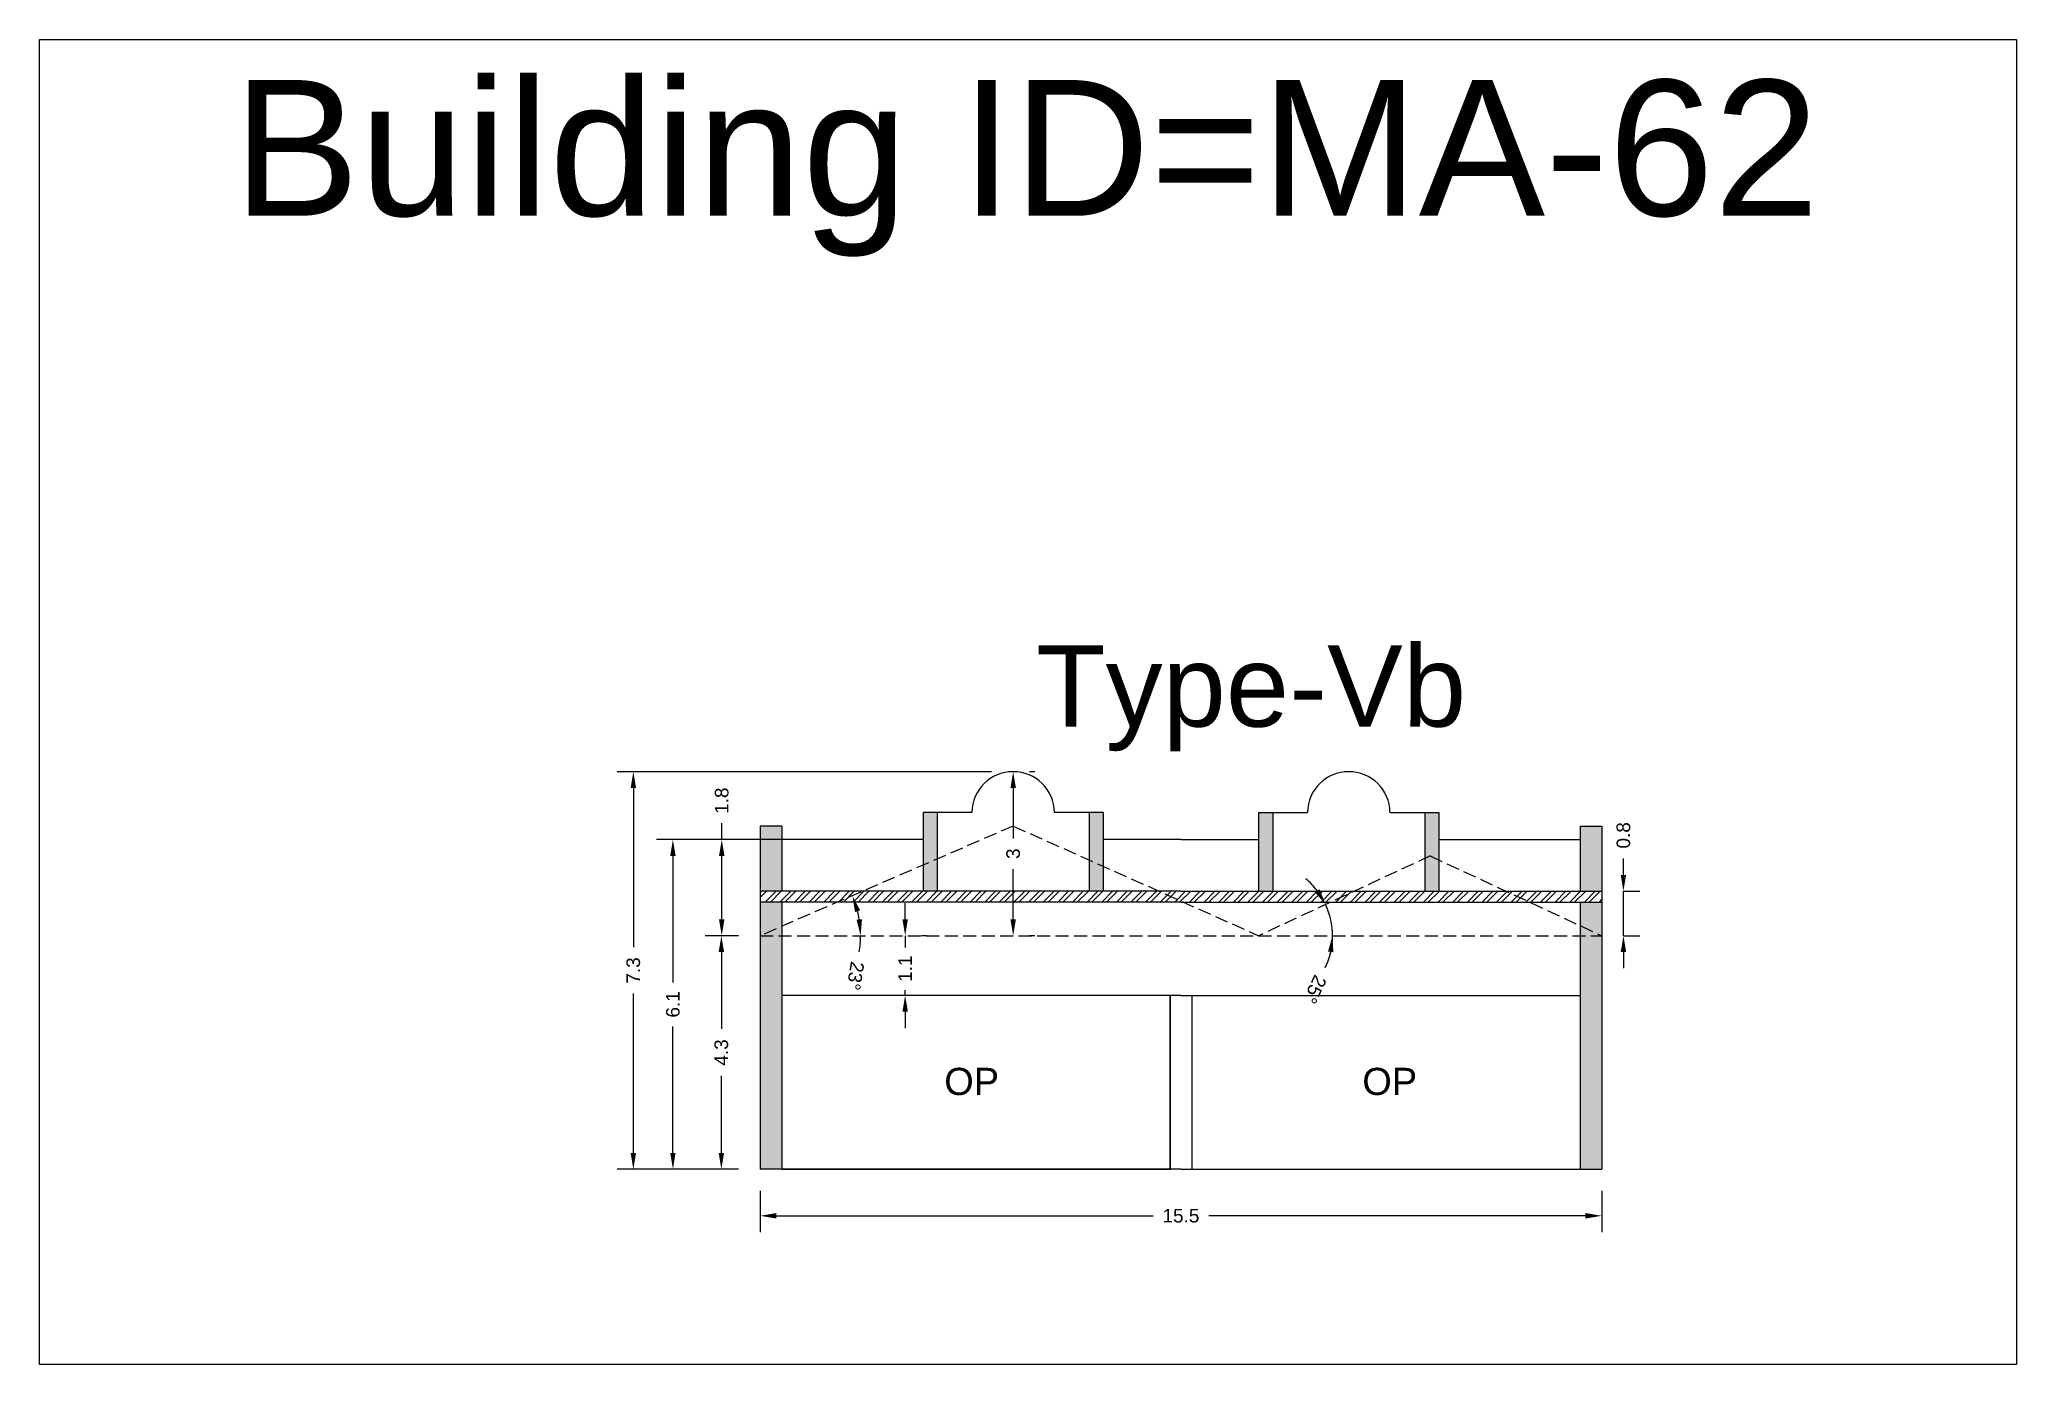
# Model space of a CAD drawing. Header units: metres. Extents: x 3416649 to 3417100, y -6712966 to -6712690.
# Drawn here: x 3416703.87 to 3416740.27, y -6712923.92 to -6712899.52 of the extents above; entities that cross this region are included whole.
import ezdxf

# ---------------------------------------------------------------- set-up
doc = ezdxf.new("R2010")
doc.units = ezdxf.units.M
doc.linetypes.add('ACAD_ISO02W100', pattern=[15, 12, -3])
doc.layers.add('Dotted', color=7, linetype='ACAD_ISO02W100', plot=False)
doc.styles.get("Standard").update_dxf_attribs({"font": 'arial.ttf'})
doc.dimstyles.new('ISO-25', dxfattribs={"dimtxt": 0.25, "dimasz": 0.3, "dimexe": 0.3, "dimexo": 0.4, "dimgap": 0.2, "dimtad": 0, "dimdec": 1, "dimdsep": 46, "dimtxsty": 'Standard', "dimcen": 2.5, "dimadec": 0, "dimazin": 0, "dimtfac": 1, "dimtdec": 1, "dimtmove": 0, "dimatfit": 3, "dimfxl": 1, "dimarcsym": 0})

# ---------------------------------------------------------------- blocks, each defined once
blk = doc.blocks.new('*D509')
at = {"color": 0, "lineweight": -2, "transparency": 16777216}
for p, q in [((3416717.137, -6712920.721), (3416717.137, -6712921.479)), ((3416732.637, -6712920.721), (3416732.637, -6712921.479)), ((3416717.437, -6712921.179), (3416724.373, -6712921.179)), ((3416732.337, -6712921.179), (3416725.4, -6712921.179))]:
    blk.add_line(p, q, dxfattribs=at)
at = {"color": 0, "transparency": 16777216}
for points in [[(3416717.437, -6712921.129), (3416717.437, -6712921.229), (3416717.137, -6712921.179)], [(3416732.337, -6712921.129), (3416732.337, -6712921.229), (3416732.637, -6712921.179)]]:
    blk.add_solid(points, dxfattribs=at)
at = {"layer": 'Defpoints', "color": 0, "transparency": 16777216}
for p in [(3416717.137, -6712920.321), (3416732.637, -6712920.321), (3416732.637, -6712921.179)]:
    blk.add_point(p, dxfattribs=at)
at = {"color": 0, "transparency": 16777216, "insert": (3416724.887, -6712921.179), "char_height": 0.25, "attachment_point": 5}
blk.add_mtext('15.5', dxfattribs=at)
blk = doc.blocks.new('*D510')
at = {"color": 0, "lineweight": -2, "transparency": 16777216}
for start, end in [(9.2958, 14.1397), (350.7042, 360)]:
    blk.add_arc((3416717.137, -6712916.021), 1.851, start, end, dxfattribs=at)
at = {"color": 0, "transparency": 16777216}
for points in [[(3416718.884, -6712915.585), (3416718.979, -6712915.553), (3416718.835, -6712915.285)], [(3416719.013, -6712915.718), (3416718.913, -6712915.726), (3416718.988, -6712916.021)]]:
    blk.add_solid(points, dxfattribs=at)
at = {"layer": 'Defpoints', "color": 0, "transparency": 16777216}
for p in [(3416721.797, -6712914.001), (3416718.919, -6712915.523), (3416717.137, -6712916.021), (3416717.137, -6712916.021), (3416732.637, -6712916.021)]:
    blk.add_point(p, dxfattribs=at)
at = {"color": 0, "transparency": 16777216, "insert": (3416718.891, -6712916.762), "char_height": 0.25, "attachment_point": 5, "rotation": 260.7042}
blk.add_mtext('23°', dxfattribs=at)
blk = doc.blocks.new('*D511')
at = {"color": 0, "lineweight": -2, "transparency": 16777216}
for start, end in [(37.6028, 50.2583), (0, 24.9474), (334.5313, 0), (334.6891, 347.3445)]:
    blk.add_arc((3416726.317, -6712916.021), 1.361, start, end, dxfattribs=at)
at = {"color": 0, "transparency": 16777216}
for points in [[(3416727.438, -6712915.165), (3416727.352, -6712915.217), (3416727.551, -6712915.447)], [(3416727.595, -6712916.314), (3416727.694, -6712916.325), (3416727.677, -6712916.021)]]:
    blk.add_solid(points, dxfattribs=at)
at = {"layer": 'Defpoints', "color": 0, "transparency": 16777216}
for p in [(3416729.477, -6712914.551), (3416727.621, -6712915.632), (3416717.137, -6712916.021), (3416726.317, -6712916.021), (3416732.637, -6712916.021)]:
    blk.add_point(p, dxfattribs=at)
at = {"color": 0, "transparency": 16777216, "insert": (3416727.353, -6712917.01), "char_height": 0.25, "attachment_point": 5, "rotation": 244.5313}
blk.add_mtext('25°', dxfattribs=at)
blk = doc.blocks.new('*D512')
at = {"color": 0, "lineweight": -2, "transparency": 16777216}
for p, q in [((3416716.737, -6712916.021), (3416716.123, -6712916.021)), ((3416716.423, -6712916.321), (3416716.423, -6712917.738)), ((3416716.423, -6712920.021), (3416716.423, -6712918.604)), ((3416716.737, -6712920.321), (3416716.123, -6712920.321))]:
    blk.add_line(p, q, dxfattribs=at)
at = {"color": 0, "transparency": 16777216}
for points in [[(3416716.373, -6712916.321), (3416716.473, -6712916.321), (3416716.423, -6712916.021)], [(3416716.373, -6712920.021), (3416716.473, -6712920.021), (3416716.423, -6712920.321)]]:
    blk.add_solid(points, dxfattribs=at)
at = {"layer": 'Defpoints', "color": 0, "transparency": 16777216}
for p in [(3416716.423, -6712916.021), (3416717.137, -6712916.021), (3416717.137, -6712920.321)]:
    blk.add_point(p, dxfattribs=at)
at = {"color": 0, "transparency": 16777216, "insert": (3416716.423, -6712918.171), "char_height": 0.25, "attachment_point": 5, "rotation": 90}
blk.add_mtext('4.3', dxfattribs=at)
blk = doc.blocks.new('*D513')
at = {"color": 0, "lineweight": -2, "transparency": 16777216}
for p, q in [((3416717.86, -6712914.251), (3416716.13, -6712914.251)), ((3416716.43, -6712914.251), (3416716.43, -6712913.951)), ((3416716.43, -6712915.721), (3416716.43, -6712914.551)), ((3416716.737, -6712916.021), (3416716.13, -6712916.021))]:
    blk.add_line(p, q, dxfattribs=at)
at = {"color": 0, "transparency": 16777216}
for points in [[(3416716.38, -6712914.551), (3416716.48, -6712914.551), (3416716.43, -6712914.251)], [(3416716.38, -6712915.721), (3416716.48, -6712915.721), (3416716.43, -6712916.021)]]:
    blk.add_solid(points, dxfattribs=at)
at = {"layer": 'Defpoints', "color": 0, "transparency": 16777216}
for p in [(3416716.43, -6712914.251), (3416718.26, -6712914.251), (3416717.137, -6712916.021)]:
    blk.add_point(p, dxfattribs=at)
at = {"color": 0, "transparency": 16777216, "insert": (3416716.43, -6712913.535), "char_height": 0.25, "attachment_point": 5, "rotation": 90}
blk.add_mtext('1.8', dxfattribs=at)
blk = doc.blocks.new('*D514')
at = {"color": 0, "lineweight": -2, "transparency": 16777216}
for p, q in [((3416722.197, -6712913.001), (3416722.097, -6712913.001)), ((3416721.797, -6712913.301), (3416721.797, -6712914.229)), ((3416721.797, -6712915.721), (3416721.797, -6712914.793)), ((3416722.197, -6712916.021), (3416722.097, -6712916.021))]:
    blk.add_line(p, q, dxfattribs=at)
at = {"color": 0, "transparency": 16777216}
for points in [[(3416721.747, -6712913.301), (3416721.847, -6712913.301), (3416721.797, -6712913.001)], [(3416721.747, -6712915.721), (3416721.847, -6712915.721), (3416721.797, -6712916.021)]]:
    blk.add_solid(points, dxfattribs=at)
at = {"layer": 'Defpoints', "color": 0, "transparency": 16777216}
for p in [(3416721.797, -6712913.001), (3416721.797, -6712916.021), (3416721.797, -6712916.021)]:
    blk.add_point(p, dxfattribs=at)
at = {"color": 0, "transparency": 16777216, "insert": (3416721.797, -6712914.511), "char_height": 0.25, "attachment_point": 5, "rotation": 90}
blk.add_mtext('3', dxfattribs=at)
blk = doc.blocks.new('*D515')
at = {"color": 0, "lineweight": -2, "transparency": 16777216}
for p, q in [((3416719.808, -6712915.721), (3416719.808, -6712915.421)), ((3416719.808, -6712916.021), (3416719.808, -6712916.238)), ((3416720.208, -6712916.021), (3416720.108, -6712916.021)), ((3416719.808, -6712917.121), (3416719.808, -6712917.021)), ((3416720.208, -6712917.121), (3416720.108, -6712917.121)), ((3416719.808, -6712917.421), (3416719.808, -6712917.721))]:
    blk.add_line(p, q, dxfattribs=at)
at = {"color": 0, "transparency": 16777216}
for points in [[(3416719.758, -6712915.721), (3416719.858, -6712915.721), (3416719.808, -6712916.021)], [(3416719.758, -6712917.421), (3416719.858, -6712917.421), (3416719.808, -6712917.121)]]:
    blk.add_solid(points, dxfattribs=at)
at = {"layer": 'Defpoints', "color": 0, "transparency": 16777216}
for p in [(3416719.808, -6712916.021), (3416719.808, -6712916.021), (3416719.808, -6712917.121)]:
    blk.add_point(p, dxfattribs=at)
at = {"color": 0, "transparency": 16777216, "insert": (3416719.808, -6712916.629), "char_height": 0.25, "attachment_point": 5, "rotation": 90}
blk.add_mtext('1.1', dxfattribs=at)
blk = doc.blocks.new('*D516')
at = {"color": 0, "lineweight": -2, "transparency": 16777216}
for p, q in [((3416717.46, -6712914.251), (3416715.231, -6712914.251)), ((3416715.531, -6712914.551), (3416715.531, -6712916.882)), ((3416715.531, -6712920.021), (3416715.531, -6712917.69)), ((3416716.737, -6712920.321), (3416715.231, -6712920.321))]:
    blk.add_line(p, q, dxfattribs=at)
at = {"color": 0, "transparency": 16777216}
for points in [[(3416715.481, -6712914.551), (3416715.581, -6712914.551), (3416715.531, -6712914.251)], [(3416715.481, -6712920.021), (3416715.581, -6712920.021), (3416715.531, -6712920.321)]]:
    blk.add_solid(points, dxfattribs=at)
at = {"layer": 'Defpoints', "color": 0, "transparency": 16777216}
for p in [(3416715.531, -6712914.251), (3416717.86, -6712914.251), (3416717.137, -6712920.321)]:
    blk.add_point(p, dxfattribs=at)
at = {"color": 0, "transparency": 16777216, "insert": (3416715.531, -6712917.286), "char_height": 0.25, "attachment_point": 5, "rotation": 90}
blk.add_mtext('6.1', dxfattribs=at)
blk = doc.blocks.new('*D517')
at = {"color": 0, "lineweight": -2, "transparency": 16777216}
for p, q in [((3416721.397, -6712913.001), (3416714.502, -6712913.001)), ((3416714.802, -6712913.301), (3416714.802, -6712916.235)), ((3416714.802, -6712920.021), (3416714.802, -6712917.088)), ((3416716.737, -6712920.321), (3416714.502, -6712920.321))]:
    blk.add_line(p, q, dxfattribs=at)
at = {"color": 0, "transparency": 16777216}
for points in [[(3416714.752, -6712913.301), (3416714.852, -6712913.301), (3416714.802, -6712913.001)], [(3416714.752, -6712920.021), (3416714.852, -6712920.021), (3416714.802, -6712920.321)]]:
    blk.add_solid(points, dxfattribs=at)
at = {"layer": 'Defpoints', "color": 0, "transparency": 16777216}
for p in [(3416714.802, -6712913.001), (3416721.797, -6712913.001), (3416717.137, -6712920.321)]:
    blk.add_point(p, dxfattribs=at)
at = {"color": 0, "transparency": 16777216, "insert": (3416714.802, -6712916.661), "char_height": 0.25, "attachment_point": 5, "rotation": 90}
blk.add_mtext('7.3', dxfattribs=at)
blk = doc.blocks.new('*D518')
at = {"color": 0, "lineweight": -2, "transparency": 16777216}
for p, q in [((3416733.036, -6712914.901), (3416733.036, -6712914.601)), ((3416733.036, -6712916.021), (3416733.036, -6712915.201)), ((3416733.037, -6712915.201), (3416733.336, -6712915.201)), ((3416733.037, -6712916.021), (3416733.336, -6712916.021)), ((3416733.036, -6712916.321), (3416733.036, -6712916.621))]:
    blk.add_line(p, q, dxfattribs=at)
at = {"color": 0, "transparency": 16777216}
for points in [[(3416732.986, -6712914.901), (3416733.086, -6712914.901), (3416733.036, -6712915.201)], [(3416732.986, -6712916.321), (3416733.086, -6712916.321), (3416733.036, -6712916.021)]]:
    blk.add_solid(points, dxfattribs=at)
at = {"layer": 'Defpoints', "color": 0, "transparency": 16777216}
for p in [(3416732.637, -6712915.201), (3416733.036, -6712915.201), (3416732.637, -6712916.021)]:
    blk.add_point(p, dxfattribs=at)
at = {"color": 0, "transparency": 16777216, "insert": (3416733.036, -6712914.173), "char_height": 0.25, "attachment_point": 5, "rotation": 90}
blk.add_mtext('0.8', dxfattribs=at)

msp = doc.modelspace()

# ---------------------------------------------------------------- hatches: boundary and pattern name
h = msp.add_hatch(color=256)
h.dxf.hatch_style = 1
h.paths.add_polyline_path([(3416717.137, -6712916.021), (3416717.537, -6712916.021), (3416717.537, -6712920.321), (3416717.137, -6712920.321)])
h.paths.add_polyline_path([(3416717.137, -6712915.401), (3416717.537, -6712915.401), (3416717.537, -6712915.835), (3416717.137, -6712916.021)])
h.paths.add_polyline_path([(3416717.537, -6712915.835), (3416717.537, -6712916.021), (3416717.137, -6712916.021)], flags=17)
h.paths.add_polyline_path([(3416717.137, -6712914.001), (3416717.537, -6712914.001), (3416717.537, -6712915.201), (3416717.137, -6712915.201)])
h.paths.add_polyline_path([(3416720.137, -6712914.625), (3416720.297, -6712914.551), (3416720.397, -6712914.598), (3416720.397, -6712915.201), (3416720.137, -6712915.201)])
h.paths.add_polyline_path([(3416720.137, -6712913.751), (3416720.397, -6712913.751), (3416720.397, -6712914.598), (3416720.297, -6712914.551), (3416720.137, -6712914.625)])
h.paths.add_polyline_path([(3416723.197, -6712913.751), (3416723.457, -6712913.751), (3416723.457, -6712915.201), (3416723.197, -6712915.201)])
h = msp.add_hatch(color=256)
h.dxf.hatch_style = 1
h.paths.add_polyline_path([(3416732.637, -6712916.021), (3416732.237, -6712916.021), (3416732.237, -6712920.321), (3416732.637, -6712920.321)])
h.paths.add_polyline_path([(3416732.637, -6712915.401), (3416732.237, -6712915.401), (3416732.237, -6712915.835), (3416732.637, -6712916.021)])
h.paths.add_polyline_path([(3416732.237, -6712915.835), (3416732.237, -6712916.021), (3416732.637, -6712916.021)], flags=17)
h.paths.add_polyline_path([(3416732.637, -6712914.001), (3416732.237, -6712914.001), (3416732.237, -6712915.201), (3416732.637, -6712915.201)])
h.paths.add_polyline_path([(3416729.637, -6712914.625), (3416729.477, -6712914.551), (3416729.377, -6712914.598), (3416729.377, -6712915.201), (3416729.637, -6712915.201)])
h.paths.add_polyline_path([(3416729.637, -6712913.751), (3416729.377, -6712913.751), (3416729.377, -6712914.598), (3416729.477, -6712914.551), (3416729.637, -6712914.625)])
h.paths.add_polyline_path([(3416726.577, -6712913.751), (3416726.317, -6712913.751), (3416726.317, -6712915.201), (3416726.577, -6712915.201)])
h = msp.add_hatch()
h.set_pattern_fill('ANSI32', color=256, scale=0.02)
h.set_pattern_definition([(45, (-8.98398, 0), (-0.134703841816, 0.134703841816), []), (45, (-8.89418, 0), (-0.134703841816, 0.134703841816), [])])
h.paths.add_polyline_path([(3416724.887, -6712915.201), (3416717.137, -6712915.201), (3416717.137, -6712915.401), (3416724.887, -6712915.401), (3416732.637, -6712915.401), (3416732.637, -6712915.201)])

# ---------------------------------------------------------------- linework, layer by layer
for points in [[(3416703.866, -6712899.518), (3416740.274, -6712899.518), (3416740.274, -6712923.916), (3416703.866, -6712923.916)], [(3416724.687, -6712917.121), (3416717.537, -6712917.121), (3416717.537, -6712920.321), (3416724.687, -6712920.321)]]:
    msp.add_lwpolyline(points, close=True)
for points in [[(3416720.137, -6712913.751), (3416720.137, -6712915.201)], [(3416721.037, -6712913.751), (3416720.137, -6712913.751)], [(3416720.397, -6712913.751), (3416720.397, -6712915.201)], [(3416723.457, -6712913.751), (3416722.557, -6712913.751)], [(3416723.197, -6712913.751), (3416723.197, -6712915.201)], [(3416723.457, -6712913.751), (3416723.457, -6712915.201)], [(3416726.317, -6712913.751), (3416727.217, -6712913.751)], [(3416726.317, -6712913.751), (3416726.317, -6712915.201)], [(3416726.577, -6712913.751), (3416726.577, -6712915.201)], [(3416728.737, -6712913.751), (3416729.637, -6712913.751)], [(3416729.377, -6712913.751), (3416729.377, -6712915.201)], [(3416729.637, -6712913.751), (3416729.637, -6712915.201)], [(3416717.137, -6712914.001), (3416717.137, -6712920.321)], [(3416717.537, -6712914.001), (3416717.137, -6712914.001)], [(3416717.537, -6712914.001), (3416717.537, -6712915.201)], [(3416720.137, -6712914.251), (3416717.537, -6712914.251)], [(3416724.887, -6712914.251), (3416723.457, -6712914.251)], [(3416724.887, -6712914.251), (3416726.317, -6712914.251)], [(3416729.637, -6712914.251), (3416732.237, -6712914.251)], [(3416732.237, -6712914.001), (3416732.237, -6712915.201)], [(3416732.237, -6712914.001), (3416732.637, -6712914.001)], [(3416732.637, -6712914.001), (3416732.637, -6712920.321)], [(3416724.887, -6712915.201), (3416717.137, -6712915.201)], [(3416724.887, -6712915.201), (3416732.637, -6712915.201)], [(3416724.887, -6712915.401), (3416717.137, -6712915.401)], [(3416717.537, -6712915.401), (3416717.537, -6712920.321)], [(3416724.887, -6712915.401), (3416732.637, -6712915.401)], [(3416732.237, -6712915.401), (3416732.237, -6712920.321)], [(3416724.887, -6712917.121), (3416717.537, -6712917.121)], [(3416724.687, -6712917.121), (3416724.687, -6712920.321)], [(3416724.887, -6712917.121), (3416732.237, -6712917.121)], [(3416725.087, -6712917.121), (3416725.087, -6712920.321)], [(3416724.887, -6712920.321), (3416717.137, -6712920.321)], [(3416724.887, -6712920.321), (3416732.637, -6712920.321)]]:
    msp.add_lwpolyline(points)
for centre in [(3416721.797, -6712913.761), (3416727.977, -6712913.761)]:
    msp.add_arc(centre, 0.76, 0.7589, 179.2411)
at = {"layer": 'Dotted', "ltscale": 0.02}
for points in [[(3416721.797, -6712914.001), (3416717.137, -6712916.021)], [(3416721.797, -6712914.001), (3416726.317, -6712916.021)], [(3416729.477, -6712914.551), (3416726.317, -6712916.021)], [(3416729.477, -6712914.551), (3416732.637, -6712916.021)], [(3416717.137, -6712916.021), (3416732.637, -6712916.021)]]:
    msp.add_lwpolyline(points, dxfattribs=at)

# ---------------------------------------------------------------- texts
at = {"attachment_point": 1}
for s, width, heights, insert, char_height in [('Building ID=MA-62', 67.86454, [0.517], (3416707.43, -6712900.263), 2.5), ('Type-Vb ', 9.99112, [0.517], (3416722.221, -6712910.671), 1.5), ('OP', 1.17554, [0], (3416720.528, -6712918.454), 0.5), ('OP', 1.17554, [0], (3416728.227, -6712918.454), 0.5)]:
    msp.add_mtext_dynamic_manual_height_columns(s, width=width, gutter_width=12.5, heights=heights, dxfattribs=dict(at, insert=insert, char_height=char_height))

# ---------------------------------------------------------------- dimensions: what is measured, and where the dimension line sits
for base, p1, p2, picture, middle in [((3416714.802, -6712913.001), (3416717.137, -6712920.321), (3416721.797, -6712913.001), '*D517', (3416714.802, -6712916.661)), ((3416721.797, -6712916.021), (3416721.797, -6712913.001), (3416721.797, -6712916.021), '*D514', (3416721.797, -6712914.511)), ((3416716.43, -6712914.251), (3416717.137, -6712916.021), (3416718.26, -6712914.251), '*D513', (3416716.43, -6712913.535)), ((3416715.531, -6712914.251), (3416717.137, -6712920.321), (3416717.86, -6712914.251), '*D516', (3416715.531, -6712917.286)), ((3416733.036, -6712915.201), (3416732.637, -6712916.021), (3416732.637, -6712915.201), '*D518', (3416733.036, -6712914.173)), ((3416716.423, -6712916.021), (3416717.137, -6712920.321), (3416717.137, -6712916.021), '*D512', (3416716.423, -6712918.171))]:
    dim = msp.add_linear_dim(base=base, p1=p1, p2=p2, angle=90, dimstyle='ISO-25')
    dim.commit()
    dim.dimension.update_dxf_attribs({"geometry": picture, "text_midpoint": middle})
for base, line2, picture, middle in [((3416718.919, -6712915.523), ((3416721.797, -6712914.001), (3416717.137, -6712916.021)), '*D510', (3416718.891, -6712916.762)), ((3416727.621, -6712915.632), ((3416729.477, -6712914.551), (3416726.317, -6712916.021)), '*D511', (3416727.353, -6712917.01))]:
    dim = msp.add_angular_dim_2l(base=base, line1=((3416717.137, -6712916.021), (3416732.637, -6712916.021)), line2=line2, dimstyle='ISO-25')
    dim.commit()
    dim.dimension.update_dxf_attribs({"geometry": picture, "text_midpoint": middle})
dim = msp.add_linear_dim(base=(3416719.808, -6712916.021), p1=(3416719.808, -6712917.121), p2=(3416719.808, -6712916.021), angle=90, dimstyle='ISO-25')
dim.commit()
dim.dimension.update_dxf_attribs({"geometry": '*D515', "text_midpoint": (3416719.808, -6712916.629), "dimtype": 160})
dim = msp.add_linear_dim(base=(3416732.637, -6712921.179), p1=(3416717.137, -6712920.321), p2=(3416732.637, -6712920.321), dimstyle='ISO-25')
dim.commit()
dim.dimension.update_dxf_attribs({"geometry": '*D509', "text_midpoint": (3416724.887, -6712921.179)})

doc.saveas('drawing.dxf')
